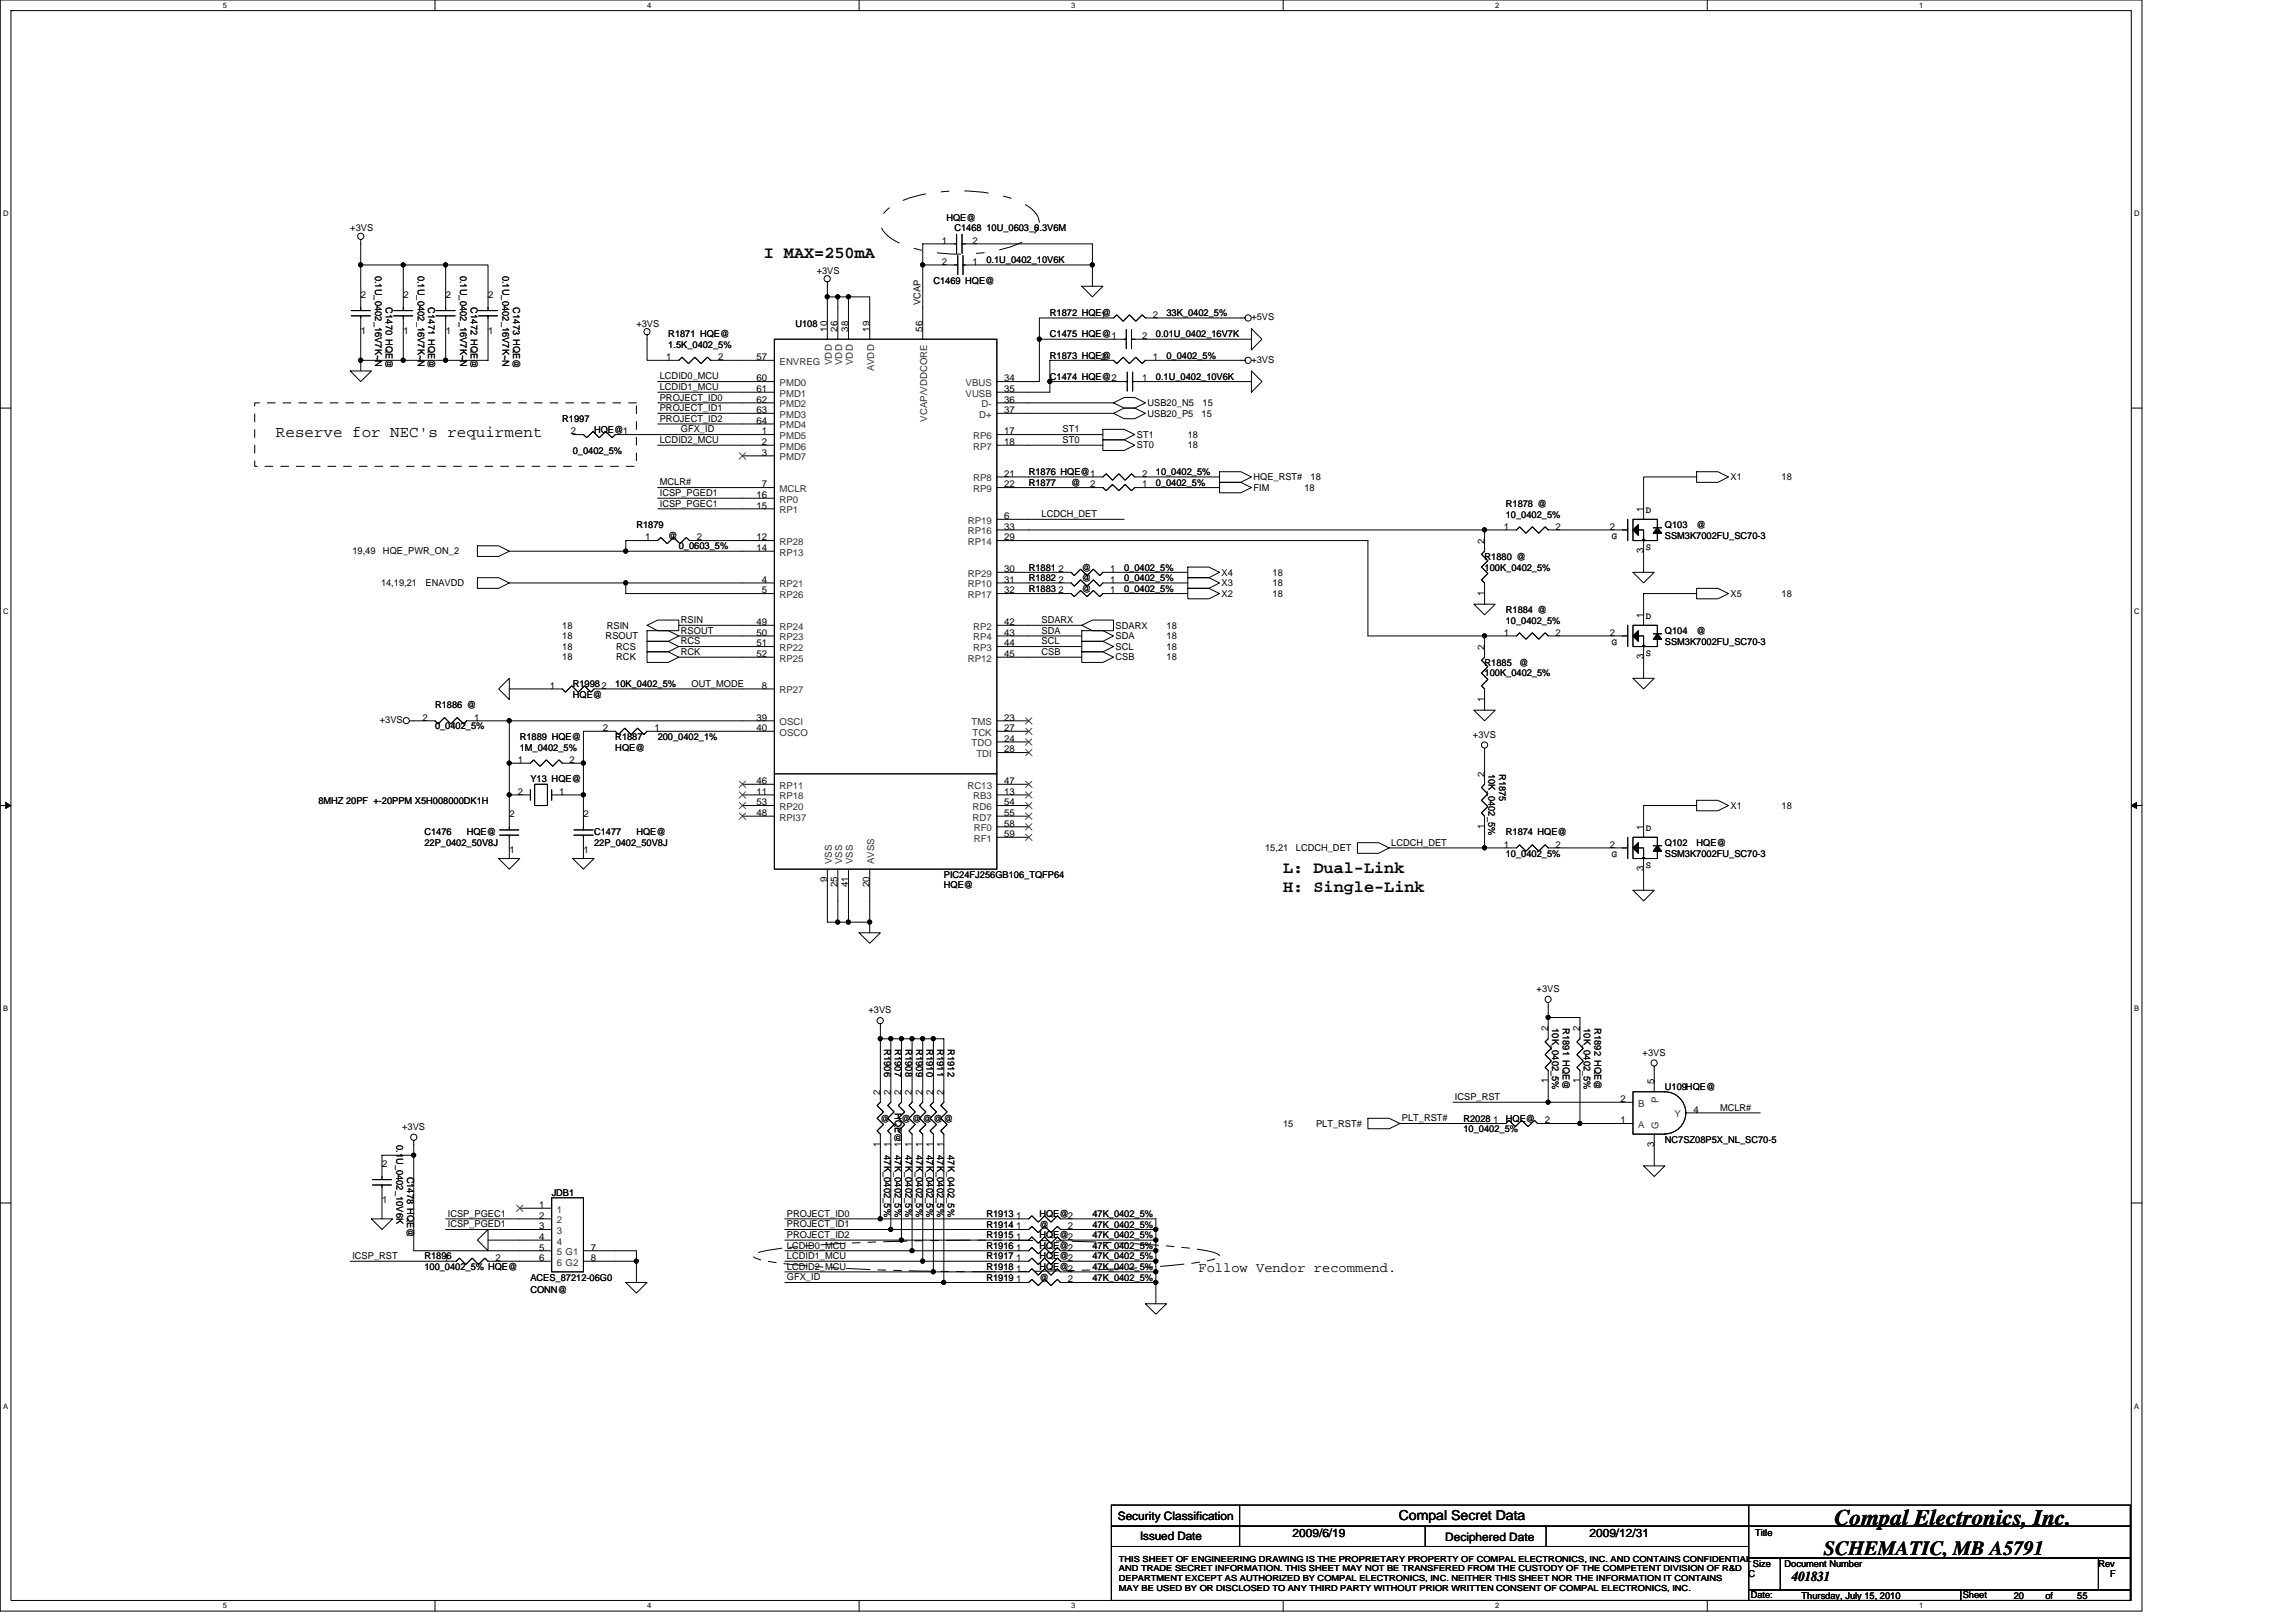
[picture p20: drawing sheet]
<svg xmlns="http://www.w3.org/2000/svg" width="297mm" height="210mm" viewBox="0 0 297 210" stroke-linecap="round" stroke-linejoin="round" font-family="sans-serif">
<defs><g id="words">
<text font-size="2.9" x="237.3" y="197.4">Compal Electronics, Inc.</text>
<text font-size="2.6" x="236" y="201.2">SCHEMATIC, MB A5791</text>
<g font-size="2.2">
<text x="98.8" y="33.4">I MAX=250mA</text>
<text x="166" y="112.9">L: Dual-Link</text>
<text x="166" y="115.4">H: Single-Link</text>
</g>
<text font-size="2.1" x="35.7" y="56.5">Reserve for NEC's requirment</text>
<g font-size="1.8">
<text x="155" y="164.6">Follow Vendor recommend.</text>
<text x="181" y="196.8">Compal Secret Data</text>
<text x="231.8" y="204.6">401831</text>
</g>
<g font-size="1.5">
<text x="144.6" y="196.7">Security Classification</text>
<text x="147.5" y="199.3">Issued Date</text>
<text x="167.2" y="198.9">2009/6/19</text>
<text x="187" y="199.4">Deciphered Date</text>
<text x="205.6" y="198.9">2009/12/31</text>
</g>
<g font-size="1.2">
<text x="45.3" y="29.9">+3VS</text>
<text x="122.4" y="28.6">HQE@</text>
<text x="123.5" y="29.9">C1468 10U_0603_6.3V6M</text>
<text x="48.6" y="35.7" transform="rotate(90 48.6 35.7)">0.1U_0402_16V7K~N</text>
<text x="54" y="35.7" transform="rotate(90 54 35.7)">0.1U_0402_16V7K~N</text>
<text x="59.5" y="35.7" transform="rotate(90 59.5 35.7)">0.1U_0402_16V7K~N</text>
<text x="65" y="35.7" transform="rotate(90 65 35.7)">0.1U_0402_16V7K~N</text>
<text x="105.7" y="35.4">+3VS</text>
<text x="121.9" y="31.5">1</text>
<text x="121.9" y="34.3">2</text>
<text x="125.8" y="31.5">2</text>
<text x="125.8" y="34.3">1</text>
<text x="127.6" y="34">0.1U_0402_10V6K</text>
<text x="46.7" y="38.5">2</text>
<text x="49.9" y="39.8" transform="rotate(90 49.9 39.8)">C1470 HQE@</text>
<text x="52.2" y="38.5">2</text>
<text x="55.4" y="39.8" transform="rotate(90 55.4 39.8)">C1471 HQE@</text>
<text x="57.7" y="38.5">2</text>
<text x="60.9" y="39.8" transform="rotate(90 60.9 39.8)">C1472 HQE@</text>
<text x="63.2" y="38.5">2</text>
<text x="66.4" y="39.8" transform="rotate(90 66.4 39.8)">C1473 HQE@</text>
<text x="119.1" y="39.5" transform="rotate(-90 119.1 39.5)">VCAP</text>
<text x="120.8" y="36.8">C1469 HQE@</text>
<text x="135.8" y="40.9">R1872 HQE@</text>
<text x="142.4" y="41.1">1</text>
<text x="149.1" y="41.1">2</text>
<text x="150.9" y="40.9">33K_0402_5%</text>
<text x="161.9" y="41.4">+5VS</text>
<text x="46.7" y="43.2">1</text>
<text x="52.2" y="43.2">1</text>
<text x="57.7" y="43.2">1</text>
<text x="63.2" y="43.2">1</text>
<text x="82.3" y="42.3">+3VS</text>
<text x="86.2" y="46.6">1</text>
<text x="86.5" y="43.6">R1871 HQE@</text>
<text x="86.5" y="45">1.5K_0402_5%</text>
<text x="92.9" y="46.6">2</text>
<text x="97.9" y="46.6">57</text>
<text x="102.9" y="42.3">U108</text>
<text x="107" y="42.9" transform="rotate(-90 107 42.9)">10</text>
<text x="108.4" y="42.9" transform="rotate(-90 108.4 42.9)">26</text>
<text x="109.7" y="42.9" transform="rotate(-90 109.7 42.9)">38</text>
<text x="112.5" y="42.9" transform="rotate(-90 112.5 42.9)">19</text>
<text x="119.4" y="42.9" transform="rotate(-90 119.4 42.9)">56</text>
<text x="135.8" y="43.6">C1475 HQE@1</text>
<text x="135.8" y="46.4">R1873 HQE@</text>
<text x="142.4" y="46.6">2</text>
<text x="147.8" y="43.9">2</text>
<text x="149.1" y="46.6">1</text>
<text x="149.5" y="43.6">0.01U_0402_16V7K</text>
<text x="150.9" y="46.4">0_0402_5%</text>
<text x="161.9" y="46.9">+3VS</text>
<text x="85.4" y="49.1">LCDID0_MCU</text>
<text x="85.4" y="50.5">LCDID1_MCU</text>
<text x="85.4" y="51.9">PROJECT_ID0</text>
<text x="85.4" y="53.2">PROJECT_ID1</text>
<text x="97.9" y="49.4">60</text>
<text x="97.9" y="50.7">61</text>
<text x="97.9" y="52.1">62</text>
<text x="97.9" y="53.5">63</text>
<text x="129.9" y="52.1">36</text>
<text x="129.9" y="49.4">34</text>
<text x="129.9" y="50.7">35</text>
<text x="129.9" y="53.5">37</text>
<text x="135.8" y="49.1">C1474 HQE@2</text>
<text x="147.8" y="49.4">1</text>
<text x="148.5" y="52.6">USB20_N5</text>
<text x="148.5" y="53.9">USB20_P5</text>
<text x="149.5" y="49.1">0.1U_0402_10V6K</text>
<text x="155.4" y="53.9">15</text>
<text x="155.6" y="52.6">15</text>
<text x="72.7" y="54.6">R1997</text>
<text x="73.8" y="56.2">2</text>
<text x="74.1" y="58.7">0_0402_5%</text>
<text x="76.9" y="56">HQE@1</text>
<text x="85.4" y="54.6">PROJECT_ID2</text>
<text x="85.4" y="57.3">LCDID2_MCU</text>
<text x="88.1" y="56">GFX_ID</text>
<text x="97.9" y="54.8">64</text>
<text x="98.5" y="56.2">1</text>
<text x="98.5" y="59">3</text>
<text x="98.5" y="57.6">2</text>
<text x="129.9" y="56.2">17</text>
<text x="129.9" y="57.6">18</text>
<text x="137.5" y="56">ST1</text>
<text x="137.5" y="57.3">ST0</text>
<text x="147.1" y="56.7">ST1</text>
<text x="147.1" y="58">ST0</text>
<text x="153.7" y="56.7">18</text>
<text x="153.7" y="58">18</text>
<text x="85.4" y="64.2">ICSP_PGED1</text>
<text x="85.4" y="65.6">ICSP_PGEC1</text>
<text x="85.4" y="62.8">MCLR#</text>
<text x="97.9" y="65.8">15</text>
<text x="97.9" y="64.5">16</text>
<text x="98.5" y="63.1">7</text>
<text x="129.9" y="61.7">21</text>
<text x="129.9" y="63.1">22</text>
<text x="133.1" y="61.5">R1876 HQE@1</text>
<text x="133.1" y="62.8">R1877</text>
<text x="138.6" y="62.8">@</text>
<text x="141.1" y="63.1">2</text>
<text x="147.8" y="61.7">2</text>
<text x="147.8" y="63.1">1</text>
<text x="149.5" y="61.5">10_0402_5%</text>
<text x="149.5" y="62.8">0_0402_5%</text>
<text x="162.2" y="62.2">HQE_RST#</text>
<text x="162.2" y="63.5">FIM</text>
<text x="168.8" y="63.5">18</text>
<text x="169.6" y="62.2">18</text>
<text x="194.8" y="65.6">R1878 @</text>
<text x="223.9" y="62.2">X1</text>
<text x="230.5" y="62.2">18</text>
<text x="45.6" y="71.8">19,49</text>
<text x="49.5" y="71.8">HQE_PWR_ON_2</text>
<text x="82.3" y="68.3">R1879</text>
<text x="83.5" y="69.9">1</text>
<text x="86.5" y="69.7">@</text>
<text x="87.8" y="71.1">0_0603_5%</text>
<text x="90.1" y="69.9">2</text>
<text x="97.9" y="69.9">12</text>
<text x="97.9" y="71.3">14</text>
<text x="129.9" y="69.9">29</text>
<text x="129.9" y="68.6">33</text>
<text x="129.9" y="67.2">6</text>
<text x="134.7" y="66.9">LCDCH_DET</text>
<text x="192" y="70.4" transform="rotate(-90 192 70.4)">2</text>
<text x="194.6" y="68.6">1</text>
<text x="194.8" y="67">10_0402_5%</text>
<text x="201.2" y="68.6">2</text>
<text x="208.3" y="68.6">2</text>
<text x="208.5" y="69.7">G</text>
<text x="212.6" y="71.6" transform="rotate(-90 212.6 71.6)">3</text>
<text x="212.6" y="66.3" transform="rotate(-90 212.6 66.3)">1</text>
<text x="212.9" y="66.4">D</text>
<text x="212.9" y="71.2">S</text>
<text x="215.4" y="68.3">Q103</text>
<text x="215.4" y="69.7">SSM3K7002FU_SC70-3</text>
<text x="219.5" y="68.3">@</text>
<text x="49.3" y="75.9">14,19,21</text>
<text x="55.1" y="75.9">ENAVDD</text>
<text x="98.5" y="75.4">4</text>
<text x="98.5" y="76.8">5</text>
<text x="129.9" y="74">30</text>
<text x="129.9" y="75.4">31</text>
<text x="129.9" y="76.8">32</text>
<text x="133.1" y="73.8">R1881</text>
<text x="133.1" y="75.2">R1882</text>
<text x="133.1" y="76.6">R1883</text>
<text x="136.9" y="74">2</text>
<text x="136.9" y="75.4">2</text>
<text x="136.9" y="76.8">2</text>
<text x="140" y="73.8">@</text>
<text x="140" y="75.2">@</text>
<text x="140" y="76.6">@</text>
<text x="143.6" y="74">1</text>
<text x="143.6" y="75.4">1</text>
<text x="143.6" y="76.8">1</text>
<text x="145.4" y="73.8">0_0402_5%</text>
<text x="145.4" y="75.2">0_0402_5%</text>
<text x="145.4" y="76.6">0_0402_5%</text>
<text x="158" y="74.5">X4</text>
<text x="158" y="75.9">X3</text>
<text x="158" y="77.3">X2</text>
<text x="164.6" y="74.5">18</text>
<text x="164.6" y="75.9">18</text>
<text x="164.6" y="77.3">18</text>
<text x="192" y="77.1" transform="rotate(-90 192 77.1)">1</text>
<text x="192.1" y="72.5">R1880 @</text>
<text x="192.1" y="73.8">100K_0402_5%</text>
<text x="223.9" y="77.3">X5</text>
<text x="230.5" y="77.3">18</text>
<text x="72.7" y="81.4">18</text>
<text x="72.7" y="82.7">18</text>
<text x="78.4" y="82.7">RSOUT</text>
<text x="78.5" y="81.4">RSIN</text>
<text x="88.1" y="80.6">RSIN</text>
<text x="88.1" y="82">RSOUT</text>
<text x="88.1" y="83.4">RCS</text>
<text x="97.9" y="80.9">49</text>
<text x="97.9" y="82.3">50</text>
<text x="97.9" y="83.7">51</text>
<text x="129.9" y="82.3">43</text>
<text x="129.9" y="83.7">44</text>
<text x="129.9" y="80.9">42</text>
<text x="134.7" y="80.6">SDARX</text>
<text x="134.7" y="82">SDA</text>
<text x="134.7" y="83.4">SCL</text>
<text x="144.3" y="82.7">SDA</text>
<text x="144.3" y="81.4">SDARX</text>
<text x="150.9" y="82.7">18</text>
<text x="150.9" y="81.4">18</text>
<text x="194.6" y="82.3">1</text>
<text x="194.8" y="79.3">R1884 @</text>
<text x="194.8" y="80.7">10_0402_5%</text>
<text x="201.2" y="82.3">2</text>
<text x="208.3" y="82.3">2</text>
<text x="208.5" y="83.4">G</text>
<text x="212.6" y="80" transform="rotate(-90 212.6 80)">1</text>
<text x="212.9" y="80.1">D</text>
<text x="215.4" y="82">Q104</text>
<text x="215.4" y="83.4">SSM3K7002FU_SC70-3</text>
<text x="219.5" y="82">@</text>
<text x="71.1" y="89.1">1</text>
<text x="72.7" y="84.1">18</text>
<text x="72.7" y="85.5">18</text>
<text x="74.1" y="88.9">R19982</text>
<text x="79.6" y="88.9">10K_0402_5%</text>
<text x="79.7" y="84.1">RCS</text>
<text x="79.7" y="85.5">RCK</text>
<text x="88.1" y="84.8">RCK</text>
<text x="89.5" y="88.9">OUT_MODE</text>
<text x="97.9" y="85">52</text>
<text x="98.5" y="89.1">8</text>
<text x="129.9" y="85">45</text>
<text x="134.7" y="84.8">CSB</text>
<text x="144.3" y="84.1">SCL</text>
<text x="144.3" y="85.5">CSB</text>
<text x="150.9" y="84.1">18</text>
<text x="150.9" y="85.5">18</text>
<text x="192" y="84.1" transform="rotate(-90 192 84.1)">2</text>
<text x="192.1" y="86.2">R1885</text>
<text x="192.1" y="87.5">100K_0402_5%</text>
<text x="196.5" y="86.2">@</text>
<text x="212.6" y="85.3" transform="rotate(-90 212.6 85.3)">3</text>
<text x="212.9" y="84.9">S</text>
<text x="49.1" y="93.6">+3VS</text>
<text x="54.6" y="93.3">2</text>
<text x="56.3" y="91.7">R1886 @</text>
<text x="56.3" y="94.4">0_0402_5%</text>
<text x="61.3" y="93.3">1</text>
<text x="67.2" y="95.8">R1889 HQE@</text>
<text x="74.1" y="90.3">HQE@</text>
<text x="78" y="94.6">2</text>
<text x="79.6" y="95.8">R1887</text>
<text x="84.7" y="94.6">1</text>
<text x="85.1" y="95.8">200_0402_1%</text>
<text x="97.9" y="93.3">39</text>
<text x="97.9" y="94.6">40</text>
<text x="129.9" y="93.3">23</text>
<text x="129.9" y="96">24</text>
<text x="129.9" y="94.6">27</text>
<text x="190.6" y="95.5">+3VS</text>
<text x="192" y="90.8" transform="rotate(-90 192 90.8)">1</text>
<text x="67" y="98.7">1</text>
<text x="67.2" y="97.1">1M_0402_5%</text>
<text x="68.6" y="101.3">Y13 HQE@</text>
<text x="73.7" y="98.7">2</text>
<text x="79.6" y="97.1">HQE@</text>
<text x="97.9" y="101.5">46</text>
<text x="129.9" y="97.4">28</text>
<text x="129.9" y="101.5">47</text>
<text x="192" y="100.5" transform="rotate(-90 192 100.5)">2</text>
<text x="192.6" y="100.1" transform="rotate(90 192.6 100.1)">10K_0402_5%</text>
<text x="193.9" y="100.1" transform="rotate(90 193.9 100.1)">R1875</text>
<text x="41.2" y="104">8MHZ 20PF +-20PPM X5H008000DK1H</text>
<text x="65.9" y="105.8">2</text>
<text x="67" y="102.8">2</text>
<text x="72.3" y="102.8">1</text>
<text x="75.5" y="105.8">2</text>
<text x="97.9" y="105.6">48</text>
<text x="97.9" y="104.2">53</text>
<text x="97.9" y="102.8">11</text>
<text x="129.9" y="107">58</text>
<text x="129.9" y="102.8">13</text>
<text x="129.9" y="104.2">54</text>
<text x="129.9" y="105.6">55</text>
<text x="192" y="107.3" transform="rotate(-90 192 107.3)">1</text>
<text x="212.6" y="107.4" transform="rotate(-90 212.6 107.4)">1</text>
<text x="212.9" y="107.5">D</text>
<text x="223.9" y="104.7">X1</text>
<text x="230.5" y="104.7">18</text>
<text x="54.9" y="108.1">C1476</text>
<text x="54.9" y="109.5">22P_0402_50V8J</text>
<text x="60.4" y="108.1">HQE@</text>
<text x="65.9" y="110.4">1</text>
<text x="75.5" y="110.4">1</text>
<text x="76.9" y="108.1">C1477</text>
<text x="76.9" y="109.5">22P_0402_50V8J</text>
<text x="82.3" y="108.1">HQE@</text>
<text x="122.1" y="113.6">PIC24FJ256GB106_TQFP64</text>
<text x="129.9" y="108.3">59</text>
<text x="163.7" y="110.2">15,21</text>
<text x="167.7" y="110.2">LCDCH_DET</text>
<text x="180" y="109.5">LCDCH_DET</text>
<text x="194.6" y="109.7">1</text>
<text x="194.8" y="108.1">R1874 HQE@</text>
<text x="194.8" y="110.8">10_0402_5%</text>
<text x="201.2" y="109.7">2</text>
<text x="208.3" y="109.7">2</text>
<text x="208.5" y="110.8">G</text>
<text x="212.6" y="112.8" transform="rotate(-90 212.6 112.8)">3</text>
<text x="212.9" y="112.4">S</text>
<text x="215.4" y="109.5">Q102</text>
<text x="215.4" y="110.9">SSM3K7002FU_SC70-3</text>
<text x="219.5" y="109.5">HQE@</text>
<text x="107" y="114.1" transform="rotate(-90 107 114.1)">9</text>
<text x="108.4" y="114.8" transform="rotate(-90 108.4 114.8)">25</text>
<text x="109.7" y="114.8" transform="rotate(-90 109.7 114.8)">41</text>
<text x="112.5" y="114.8" transform="rotate(-90 112.5 114.8)">20</text>
<text x="122.1" y="115">HQE@</text>
<text x="112.4" y="131.1">+3VS</text>
<text x="198.8" y="128.4">+3VS</text>
<text x="114.4" y="135.8" transform="rotate(90 114.4 135.8)">R1906</text>
<text x="115.8" y="135.8" transform="rotate(90 115.8 135.8)">R1907</text>
<text x="117.1" y="135.8" transform="rotate(90 117.1 135.8)">R1908</text>
<text x="118.5" y="135.8" transform="rotate(90 118.5 135.8)">R1909</text>
<text x="119.9" y="135.8" transform="rotate(90 119.9 135.8)">R1910</text>
<text x="121.2" y="135.8" transform="rotate(90 121.2 135.8)">R1911</text>
<text x="122.6" y="135.8" transform="rotate(90 122.6 135.8)">R1912</text>
<text x="200.3" y="133.5" transform="rotate(-90 200.3 133.5)">2</text>
<text x="200.8" y="133.1" transform="rotate(90 200.8 133.1)">10K_0402_5%</text>
<text x="202.2" y="133.1" transform="rotate(90 202.2 133.1)">R1891 HQE@</text>
<text x="204.4" y="133.5" transform="rotate(-90 204.4 133.5)">2</text>
<text x="204.9" y="133.1" transform="rotate(90 204.9 133.1)">10K_0402_5%</text>
<text x="206.3" y="133.1" transform="rotate(90 206.3 133.1)">R1892 HQE@</text>
<text x="212.5" y="136.6">+3VS</text>
<text x="113.9" y="141.7" transform="rotate(-90 113.9 141.7)">2</text>
<text x="115.2" y="141.7" transform="rotate(-90 115.2 141.7)">2</text>
<text x="116.6" y="141.7" transform="rotate(-90 116.6 141.7)">2</text>
<text x="118" y="141.7" transform="rotate(-90 118 141.7)">2</text>
<text x="119.4" y="141.7" transform="rotate(-90 119.4 141.7)">2</text>
<text x="120.7" y="141.7" transform="rotate(-90 120.7 141.7)">2</text>
<text x="122.1" y="141.7" transform="rotate(-90 122.1 141.7)">2</text>
<text x="188.2" y="142.4">ICSP_RST</text>
<text x="200.3" y="140.2" transform="rotate(-90 200.3 140.2)">1</text>
<text x="204.4" y="140.2" transform="rotate(-90 204.4 140.2)">1</text>
<text x="209.6" y="142.6">2</text>
<text x="214" y="140.3" transform="rotate(-90 214 140.3)">5</text>
<text x="215.4" y="141">U109HQE@</text>
<text x="219.1" y="144">4</text>
<text x="222.5" y="143.7">MCLR#</text>
<text x="51.3" y="148.1" transform="rotate(90 51.3 148.1)">0.1U_0402_10V6K</text>
<text x="52" y="146.2">+3VS</text>
<text x="113.9" y="148.4" transform="rotate(-90 113.9 148.4)">1</text>
<text x="113.9" y="145.1">@</text>
<text x="114.4" y="149.5" transform="rotate(90 114.4 149.5)">47K_0402_5%</text>
<text x="115.2" y="148.4" transform="rotate(-90 115.2 148.4)">1</text>
<text x="115.8" y="144" transform="rotate(90 115.8 144)">HQE@</text>
<text x="115.8" y="149.5" transform="rotate(90 115.8 149.5)">47K_0402_5%</text>
<text x="116.6" y="148.4" transform="rotate(-90 116.6 148.4)">1</text>
<text x="116.6" y="145.1">@@@@@</text>
<text x="117.1" y="149.5" transform="rotate(90 117.1 149.5)">47K_0402_5%</text>
<text x="118" y="148.4" transform="rotate(-90 118 148.4)">1</text>
<text x="118.5" y="149.5" transform="rotate(90 118.5 149.5)">47K_0402_5%</text>
<text x="119.4" y="148.4" transform="rotate(-90 119.4 148.4)">1</text>
<text x="119.9" y="149.5" transform="rotate(90 119.9 149.5)">47K_0402_5%</text>
<text x="120.7" y="148.4" transform="rotate(-90 120.7 148.4)">1</text>
<text x="121.2" y="149.5" transform="rotate(90 121.2 149.5)">47K_0402_5%</text>
<text x="122.1" y="148.4" transform="rotate(-90 122.1 148.4)">1</text>
<text x="122.6" y="149.5" transform="rotate(90 122.6 149.5)">47K_0402_5%</text>
<text x="166" y="145.8">15</text>
<text x="170.3" y="145.8">PLT_RST#</text>
<text x="181.4" y="145.1">PLT_RST#</text>
<text x="189.3" y="145.1">R2028</text>
<text x="189.3" y="146.5">10_0402_5%</text>
<text x="193.2" y="145.4">1</text>
<text x="194.8" y="145.1">HQE@</text>
<text x="199.9" y="145.4">2</text>
<text x="209.6" y="145.4">1</text>
<text x="214" y="148.4" transform="rotate(-90 214 148.4)">3</text>
<text x="215.4" y="147.9">NC7SZ08P5X_NL_SC70-5</text>
<text x="49.4" y="155.7">1</text>
<text x="49.4" y="151">2</text>
<text x="52.7" y="152.3" transform="rotate(90 52.7 152.3)">C1478 HQE@</text>
<text x="71.4" y="154.7">JDB1</text>
<text x="57.9" y="157.5">ICSP_PGEC1</text>
<text x="57.9" y="158.8">ICSP_PGED1</text>
<text x="69.7" y="156.3">1</text>
<text x="69.7" y="157.7">2</text>
<text x="69.7" y="159.1">3</text>
<text x="69.7" y="160.5">4</text>
<text x="69.7" y="161.8">5</text>
<text x="76.4" y="161.8">7</text>
<text x="101.8" y="160.2">PROJECT_ID2</text>
<text x="101.8" y="158.8">PROJECT_ID1</text>
<text x="101.8" y="157.5">PROJECT_ID0</text>
<text x="101.8" y="161.6">LCDID0_MCU</text>
<text x="127.6" y="158.9">R1914</text>
<text x="127.6" y="160.2">R1915</text>
<text x="127.6" y="157.5">R1913</text>
<text x="127.6" y="161.6">R1916</text>
<text x="131.5" y="159.1">1</text>
<text x="131.5" y="160.5">1</text>
<text x="131.5" y="157.7">1</text>
<text x="131.5" y="161.8">1</text>
<text x="134.5" y="158.9">@</text>
<text x="134.5" y="160.2">HQE@2</text>
<text x="134.5" y="157.5">HQE@2</text>
<text x="134.5" y="161.6">HQE@2</text>
<text x="138.2" y="159.1">2</text>
<text x="141.3" y="158.9">47K_0402_5%</text>
<text x="141.3" y="160.2">47K_0402_5%</text>
<text x="141.3" y="157.5">47K_0402_5%</text>
<text x="141.3" y="161.6">47K_0402_5%</text>
<text x="45.6" y="162.9">ICSP_RST</text>
<text x="54.9" y="163">R1896</text>
<text x="54.9" y="164.3">100_0402_5% HQE@</text>
<text x="57.4" y="163.2">1</text>
<text x="64.1" y="163.2">2</text>
<text x="68.6" y="165.7">ACES_87212-06G0</text>
<text x="68.6" y="167.4">CONN@</text>
<text x="69.7" y="163.2">6</text>
<text x="76.4" y="163.2">8</text>
<text x="101.8" y="162.9">LCDID1_MCU</text>
<text x="101.8" y="164.3">LCDID2_MCU</text>
<text x="101.8" y="165.7">GFX_ID</text>
<text x="127.6" y="165.7">R1919</text>
<text x="127.6" y="163">R1917</text>
<text x="127.6" y="164.3">R1918</text>
<text x="131.5" y="165.9">1</text>
<text x="131.5" y="163.2">1</text>
<text x="131.5" y="164.6">1</text>
<text x="134.5" y="165.7">@</text>
<text x="134.5" y="163">HQE@2</text>
<text x="134.5" y="164.3">HQE@2</text>
<text x="138.2" y="165.9">2</text>
<text x="141.3" y="165.7">47K_0402_5%</text>
<text x="141.3" y="163">47K_0402_5%</text>
<text x="141.3" y="164.3">47K_0402_5%</text>
<text x="226.8" y="202.8">Size</text>
<text x="227.1" y="198.8">Title</text>
<text x="230.9" y="202.8">Document Number</text>
<text x="271.5" y="202.8">Rev</text>
<text x="226.2" y="204.1">C</text>
<text x="226.5" y="206.9">Date:</text>
<text x="233.1" y="206.9">Thursday, July 15, 2010</text>
<text x="253.9" y="206.9">Sheet</text>
<text x="260.5" y="206.9">20</text>
<text x="264.6" y="206.9">of</text>
<text x="268.7" y="206.9">55</text>
<text x="273" y="204.1">F</text>
</g>
<g font-size="1.2" fill="#333">
<text x="100.9" y="47.2">ENVREG</text>
<text x="107.6" y="47.2" transform="rotate(-90 107.6 47.2)">VDD</text>
<text x="109" y="47.2" transform="rotate(-90 109 47.2)">VDD</text>
<text x="110.3" y="47.2" transform="rotate(-90 110.3 47.2)">VDD</text>
<text x="100.9" y="50">PMD0</text>
<text x="100.9" y="51.3">PMD1</text>
<text x="100.9" y="52.7">PMD2</text>
<text x="113.1" y="48" transform="rotate(-90 113.1 48)">AVDD</text>
<text x="124.9" y="50">VBUS</text>
<text x="124.9" y="51.3">VUSB</text>
<text x="127" y="52.7">D-</text>
<text x="100.9" y="56.8">PMD5</text>
<text x="100.9" y="59.6">PMD7</text>
<text x="100.9" y="54.1">PMD3</text>
<text x="100.9" y="55.4">PMD4</text>
<text x="100.9" y="58.2">PMD6</text>
<text x="119.9" y="54.6" transform="rotate(-90 119.9 54.6)">VCAP/VDDCORE</text>
<text x="125.9" y="56.8">RP6</text>
<text x="125.9" y="58.2">RP7</text>
<text x="126.7" y="54.1">D+</text>
<text x="100.9" y="63.7">MCLR</text>
<text x="100.9" y="65">RP0</text>
<text x="125.9" y="62.3">RP8</text>
<text x="125.9" y="63.7">RP9</text>
<text x="100.9" y="70.5">RP28</text>
<text x="100.9" y="71.9">RP13</text>
<text x="100.9" y="66.4">RP1</text>
<text x="125.2" y="70.5">RP14</text>
<text x="125.2" y="69.2">RP16</text>
<text x="125.2" y="67.8">RP19</text>
<text x="100.9" y="76">RP21</text>
<text x="100.9" y="77.4">RP26</text>
<text x="125.2" y="74.6">RP29</text>
<text x="125.2" y="76">RP10</text>
<text x="125.2" y="77.4">RP17</text>
<text x="100.9" y="81.5">RP24</text>
<text x="100.9" y="82.9">RP23</text>
<text x="125.9" y="82.9">RP4</text>
<text x="125.9" y="81.5">RP2</text>
<text x="100.9" y="84.2">RP22</text>
<text x="100.9" y="85.6">RP25</text>
<text x="100.9" y="89.7">RP27</text>
<text x="125.2" y="85.6">RP12</text>
<text x="125.9" y="84.2">RP3</text>
<text x="100.9" y="93.9">OSCI</text>
<text x="100.9" y="95.2">OSCO</text>
<text x="125.7" y="93.9">TMS</text>
<text x="125.8" y="95.2">TCK</text>
<text x="125.7" y="96.6">TDO</text>
<text x="126.3" y="98">TDI</text>
<text x="100.9" y="102.1">RP11</text>
<text x="100.9" y="106.2">RPI37</text>
<text x="100.9" y="104.8">RP20</text>
<text x="100.9" y="103.4">RP18</text>
<text x="125.2" y="102.1">RC13</text>
<text x="125.8" y="104.8">RD6</text>
<text x="125.8" y="106.2">RD7</text>
<text x="125.9" y="103.4">RB3</text>
<text x="126" y="107.6">RF0</text>
<text x="107.6" y="111.8" transform="rotate(-90 107.6 111.8)">VSS</text>
<text x="109" y="111.8" transform="rotate(-90 109 111.8)">VSS</text>
<text x="110.3" y="111.8" transform="rotate(-90 110.3 111.8)">VSS</text>
<text x="113.1" y="111.8" transform="rotate(-90 113.1 111.8)">AVSS</text>
<text x="126" y="108.9">RF1</text>
<text x="211.9" y="143.2">B</text>
<text x="214.6" y="142.8" transform="rotate(-90 214.6 142.8)">P</text>
<text x="211.9" y="146">A</text>
<text x="214.6" y="146.1" transform="rotate(-90 214.6 146.1)">G</text>
<text x="216.6" y="144.6">Y</text>
<text x="72" y="156.9">1</text>
<text x="72" y="158.3">2</text>
<text x="72" y="159.7">3</text>
<text x="72" y="161.1">4</text>
<text x="72" y="162.4">5 G1</text>
<text x="72" y="163.8">6 G2</text>
</g>
<g font-size="1.1">
<text x="144.8" y="202.1">THIS SHEET OF ENGINEERING DRAWING IS THE PROPRIETARY PROPERTY OF COMPAL ELECTRONICS, INC. AND CONTAINS CONFIDENTIAL</text>
<text x="144.8" y="203.3">AND TRADE SECRET INFORMATION. THIS SHEET MAY NOT BE TRANSFERED FROM THE CUSTODY OF THE COMPETENT DIVISION OF R&amp;D</text>
<text x="144.8" y="204.6">DEPARTMENT EXCEPT AS AUTHORIZED BY COMPAL ELECTRONICS, INC. NEITHER THIS SHEET NOR THE INFORMATION IT CONTAINS</text>
<text x="144.8" y="205.9">MAY BE USED BY OR DISCLOSED TO ANY THIRD PARTY WITHOUT PRIOR WRITTEN CONSENT OF COMPAL ELECTRONICS, INC.</text>
</g>
<g font-size="1">
<text x="28.8" y="1">5</text>
<text x="83.7" y="1">4</text>
<text x="138.6" y="1">3</text>
<text x="193.4" y="1">2</text>
<text x="248.3" y="1">1</text>
<text x=".4" y="28">D</text>
<text x="276.1" y="28">D</text>
<text x=".4" y="79.4">C</text>
<text x="276.1" y="79.4">C</text>
<text x=".4" y="130.9">B</text>
<text x="276.1" y="130.9">B</text>
<text x=".4" y="182.3">A</text>
<text x="276.1" y="182.3">A</text>
<text x="28.8" y="208.2">5</text>
<text x="83.7" y="208.2">4</text>
<text x="138.6" y="208.2">3</text>
<text x="193.4" y="208.2">2</text>
<text x="248.3" y="208.2">1</text>
</g>
</g></defs>
<path d="M0 0h277.1v208.5h-277.1zM1.4 1.4h274.3v205.7h-274.3z" fill="none" stroke="#000" stroke-width=".13"/>
<g fill="#fff">
<path d="M28.8 .1h.6v1.1h-.6z"/>
<path d="M28.8 207.3h.6v1.1h-.6z"/>
</g>
<path d="M56.3 0v1.4M56.3 207.1v1.4" fill="none" stroke="#000" stroke-width=".13"/>
<g fill="#fff">
<path d="M83.7 .1h.6v1.1h-.6z"/>
<path d="M83.7 207.3h.6v1.1h-.6z"/>
</g>
<path d="M111.1 0v1.4M111.1 207.1v1.4" fill="none" stroke="#000" stroke-width=".13"/>
<g fill="#fff">
<path d="M138.6 .1h.5v1.1h-.5z"/>
<path d="M138.6 207.3h.5v1.1h-.5z"/>
</g>
<path d="M166 0v1.4M166 207.1v1.4" fill="none" stroke="#000" stroke-width=".13"/>
<g fill="#fff">
<path d="M193.4 .1h.6v1.1h-.6z"/>
<path d="M193.4 207.3h.6v1.1h-.6z"/>
</g>
<path d="M220.9 0v1.4M220.9 207.1v1.4" fill="none" stroke="#000" stroke-width=".13"/>
<g fill="#fff">
<path d="M248.3 .1h.6v1.1h-.6z"/>
<path d="M248.3 207.3h.6v1.1h-.6z"/>
<path d="M.4 27.1h.7v1.1h-.7z"/>
<path d="M276.1 27.1h.7v1.1h-.7z"/>
<path d="M.4 78.5h.7v1.1h-.7z"/>
<path d="M276.1 78.5h.7v1.1h-.7z"/>
</g>
<path d="M0 52.8h1.4M275.7 52.8h1.4" fill="none" stroke="#000" stroke-width=".13"/>
<g fill="#fff">
<path d="M.4 130h.7v1.1h-.7z"/>
<path d="M276.1 130h.7v1.1h-.7z"/>
</g>
<path d="M0 104.2h1.4M275.7 104.2h1.4" fill="none" stroke="#000" stroke-width=".13"/>
<path d="M.7 103.8l.7 .4-.7 .4zM275.7 104.2l.7-.4v.8z" fill="#000" stroke="#000" stroke-width=".13"/>
<g fill="#fff">
<path d="M.4 181.4h.7v1.1h-.7z"/>
<path d="M276.1 181.4h.7v1.1h-.7z"/>
</g>
<g fill="none" stroke="#000" stroke-width=".13">
<path d="M46.7 34.3h5.5v5.9M46.7 31v9.2M52.2 34.3h5.5v5.9M57.7 34.3h5.4v5.9M107 36.5v7.4M107 38.4h5.5v5.5M108.4 38.4v5.5M109.8 38.4v5.5M123.8 31.6h-4.4v12.3M123.8 30.3v2.5M123.9 34.3h-4.5M123.9 33.1v2.4"/>
<path d="M124.5 31.6h16.8v5.4M124.5 30.3v2.5M124.6 34.3h16.7M124.6 33.1v2.4M140 37h2.7l-1.4 1.4zM45.3 48h2.7l-1.3 1.4zM45.4 40.2h2.5M45.4 40.9h2.5M46.7 40.9v7.1M46.7 46.6h11M50.9 40.2h2.5M50.9 40.9h2.5"/>
<path d="M52.2 40.9v5.7M56.4 40.2h2.5M56.4 40.9h2.5M57.7 40.9v5.7h5.4v-5.7M61.9 40.2h2.5M61.9 40.9h2.5M74.1 56.2h1.4l.4 .4 .8-.8 .8 .8 .9-.8 .8 .8 .4-.4h20.6M83.7 43.3v3.3h4.1l.4-.4 .9 .9 .8-.9 .8 .9 .8-.9 .4 .4h8.3M85.1 49.4h15.1M85.1 50.8h15.1M85.1 53.5h15.1M85.1 54.9h15.1"/>
<path d="M85.1 57.6h15.1M96.1 59h4.1M100.2 43.9h28.8v68.6h-28.8zM100.2 52.1h-15.1M129 52.1h15.1M129 53.5h15.1M129 57.6h13.7M135.8 49.4h10M142.7 55.6h2.7l1.4 .6-1.4 .7h-2.7zM142.7 56.9h2.7l1.4 .7-1.4 .7h-2.7zM142.7 56.2h-13.7M144.1 52.1l1.3-.7h1.4l1.4 .7-1.4 .7h-1.4z"/>
<path d="M144.1 53.5l1.3-.7h1.4l1.4 .7-1.4 .7h-1.4zM145.7 43.9h-11.2v5.5h-5.5M145.7 42.7v2.4M145.8 48.2v2.4M146.4 43.9h15.5M146.4 42.7v2.4M146.5 48.2v2.4M161.1 46.6h-12.9l-.4 .5-.9-.9-.8 .9-.8-.9-.8 .9-.4-.5h-8.3v4.2h-6.8M161.1 41.1h-12.9l-.4-.4-.9 .9-.8-.9-.8 .9-.8-.9-.4 .4h-9.6v2.8M161.9 49.4h-15.4M161.9 48l1.4 1.4-1.4 1.4zM161.9 42.5l1.4 1.4-1.4 1.4z"/>
<path d="M61.8 70.6h2.7l1.4 .7-1.4 .7h-2.7zM61.8 74.8h2.7l1.4 .6-1.4 .7h-2.7zM65.9 75.4h15.1v1.4h19.2M65.9 71.3h34.3M81 75.4h19.2M85.1 65.8h15.1M100.2 70h-11l-.4-.4-.8 .8-.9-.8-.8 .8-.8-.8-.4 .4h-4.1v1.3M100.2 64.5h-15.1M100.2 63.1h-15.1M129 70h48v12.3h15.1v2.7l-.4 .4 .8 .9-.8 .8 .8 .8-.8 .9 .4 .4v2.7M129 68.6h67.2l.4-.4 .8 .8 .8-.8 .9 .8 .8-.8 .4 .4h10.3M129 63.1h13.7l.4 .4 .8-.8 .9 .8 .8-.8 .8 .8 .4-.4h11"/>
<path d="M145.4 67.2h-16.4M153.7 73.4h2.7l1.4 .7-1.4 .7h-2.7zM153.7 74.8h2.7l1.4 .6-1.4 .7h-2.7zM153.7 76.1h2.7l1.4 .7-1.4 .7h-2.7zM153.7 74.1h-11l-.4 .4-.8-.8-.9 .8-.8-.8-.8 .8-.4-.4h-9.6M153.7 75.4h-11l-.4 .5-.8-.9-.9 .9-.8-.9-.8 .9-.4-.5h-9.6M153.7 76.8h-11l-.4 .4-.8-.8-.9 .8-.8-.8-.8 .8-.4-.4h-9.6M157.8 61h2.7l1.4 .7-1.4 .7h-2.7zM157.8 62.4h2.7l1.4 .7-1.4 .7h-2.7zM157.8 61.7h-11l-.4-.4-.8 .8-.8-.8-.9 .8-.8-.8-.4 .4h-13.7M190.7 78.2h2.7l-1.3 1.4zM192.1 68.6v2.7l-.4 .4 .8 .9-.8 .8 .8 .8-.8 .8 .4 .4v2.8"/>
<path d="M210.6 67.2v2.8M211.3 74.1h2.7l-1.4 1.3zM212.5 70v-.2h.3v.2h-.2M212.6 67.2h-1.3v2.8h1.3v-1.4h-.6M212.6 67.2h1.8v1.1M212.6 70v4.1M213.9 68.3h1.1M214.4 69v1h-1.8M219.5 61.7h-6.9v5.5M219.5 76.8h-6.9v4.1M219.5 61h2.7l1.4 .7-1.4 .7h-2.7zM219.5 76.1h2.7l1.4 .7-1.4 .7h-2.7z"/>
<path d="M53 93.3h3.3l.4 .4 .8-.8 .8 .8 .9-.8 .8 .8 .4-.4h39.8M65.9 89.2h6.8l.4 .4 .9-.8 .8 .8 .8-.8 .9 .8 .4-.4h23.3M65.9 93.3v14.1M65.9 87.8v2.7l-1.4-1.3zM75.5 98.8h-2.8l-.4-.5-.8 .9-.8-.9-.8 .9-.9-.9-.4 .5h-2.7M83.7 81.6h2.8l1.3 .7-1.3 .7h-2.8zM83.7 83h2.8l1.3 .7-1.3 .6h-2.8zM83.7 84.3h2.8l1.3 .7-1.3 .7h-2.8zM83.7 80.9l1.4-.7h2.7v1.4h-2.7zM87.8 82.3h12.4M87.8 83.7h12.4M87.8 85h12.4"/>
<path d="M100.2 94.6h-16.5l-.4 .5-.8-.9-.8 .9-.9-.9-.8 .9-.4-.5h-4.1v12.8M100.2 80.9h-12.4M129 80.9h11M129 82.3h11M129 83.7h11M129 85h11M129 94.6h4.1M129 93.3h4.1M129 96h4.1M129 97.4h4.1M140 81.6h2.7l1.4 .7-1.4 .7h-2.7zM140 83h2.7l1.4 .7-1.4 .6h-2.7z"/>
<path d="M140 84.3h2.7l1.4 .7-1.4 .7h-2.7zM140 80.9l1.3-.7h2.8v1.4h-2.8zM190.7 91.9h2.7l-1.3 1.4zM192.1 82.3h4.1l.4-.4 .8 .8 .8-.8 .9 .8 .8-.8 .4 .4h10.3M192.1 96.8v4.7l-.4 .4 .8 .8-.8 .9 .8 .8-.8 .8 .4 .4v4.1M210.6 80.9v2.8M211.3 87.8h2.7l-1.4 1.4zM212.5 83.7v-.2h.3v.2h-.2M212.6 80.9h-1.3v2.8h1.3v-1.4h-.6M212.6 80.9h1.8v1.1M212.6 83.7v4.1M213.9 82h1.1"/>
<path d="M214.4 82.7v1h-1.8M64.5 111.1h2.7l-1.3 1.4zM64.6 107.4h2.5M64.6 108.1h2.5M65.9 108.1v3M65.9 102.9h2.7M68.6 102.2v1.4M69.2 101.5h1.6v2.7h-1.6zM71.4 102.9h4.1M71.4 102.2v1.4M74.1 111.1h2.8l-1.4 1.4zM74.2 107.4h2.5"/>
<path d="M74.2 108.1h2.5M75.5 108.1v3M96.1 102.9h4.1M96.1 101.5h4.1M96.1 105.6h4.1M96.1 104.2h4.1M100.2 100.1h28.8M107 112.5v6.8h1.4M108.4 112.5v6.8h1.4M109.8 112.5v6.8M109.8 119.3h2.7M112.5 112.5v8.2"/>
<path d="M129 102.9h4.1M129 101.5h4.1M129 105.6h4.1M129 104.2h4.1M129 107h4.1M129 108.4h4.1M175.6 109.1h2.7l1.4 .6-1.4 .7h-2.7zM179.7 109.7h16.5l.4-.4 .8 .9 .8-.9 .9 .9 .8-.9 .4 .4h10.3M210.6 108.4v2.7M211.3 115.2h2.7l-1.4 1.4zM212.5 111.1v-.1h.3v.1h-.2M212.6 108.4h-1.3v2.7h1.3v-1.4h-.6"/>
<path d="M212.6 108.4h1.8v1.1M212.6 111.1v4.1M213.9 109.5h1.1M214.4 110.2v.9h-1.8M219.5 104.2h-6.9v4.2M219.5 103.6h2.7l1.4 .6-1.4 .7h-2.7zM111.1 120.7h2.8l-1.4 1.4zM113.9 134.4h8.2v8.2l-.4 .5 .8 .8-.8 .8 .8 .8-.8 .8 .4 .5v19.2M113.9 132.5v10.1l-.4 .5 .8 .8-.8 .8 .8 .8-.8 .8 .4 .5v10.9M115.2 134.4v8.2l-.4 .5 .9 .8-.9 .8 .9 .8-.9 .8 .4 .5v12.3M116.6 134.4v8.2l-.4 .5 .8 .8-.8 .8 .8 .8-.8 .8 .4 .5v13.7M118 134.4v8.2l-.4 .5 .8 .8-.8 .8 .8 .8-.8 .8 .4 .5v15.1"/>
<path d="M119.4 134.4v8.2l-.4 .5 .8 .8-.8 .8 .8 .8-.8 .8 .4 .5v16.4M120.8 134.4v8.2l-.5 .5 .9 .8-.9 .8 .9 .8-.9 .8 .5 .5v17.8M200.3 129.8v4.6l-.4 .4 .8 .9-.8 .8 .8 .8-.8 .8 .4 .4v4.1h11M200.3 131.7h4.1v2.7l-.4 .4 .8 .9-.8 .8 .8 .8-.8 .8 .4 .4v6.9M214 138v3.3M0 155.7h1.4M48 157.7h2.8l-1.4 1.4zM48.2 152.7h2.4M48.2 153.4h2.4M49.4 153.4v4.3M53.5 149.5h-4.1v3.2M53.5 147.6v14.3h17.9"/>
<path d="M57.7 157.7h13.7M57.7 159.1h13.7M63.1 159.1v2.8l-1.3-1.4zM67.2 156.4h4.2M71.4 155h4.1v9.6h-4.1zM101.5 159.1h31.6l.4-.4 .8 .8 .8-.8 .9 .8 .8-.8 .4 .4h12.3M101.5 157.7h31.6l.4-.4 .8 .9 .8-.9 .9 .9 .8-.9 .4 .4h12.3v11M177 144.7h2.7l1.4 .7-1.4 .7h-2.7zM181.1 145.4h13.7l.4-.4 .8 .8 .9-.8 .8 .8 .8-.8 .4 .4h12.4M188 142.6h12.3M212.6 150.9h2.8l-1.4 1.4zM214 146.8v4.1"/>
<path d="M215.4 141.3a2.73 2.73 0 0 1 2.7 2.7 2.75 2.75 0 0 1-2.7 2.7M215.4 141.3h-4.1v5.5h4.1M218.1 144h9.6M275.7 155.7h1.4M45.3 163.2h13.7l.4-.4 .9 .8 .8-.8 .8 .8 .8-.8 .4 .4h8.3M63.1 160.5h8.3M75.5 163.2h6.8v2.8M75.5 161.9h6.8v1.3M81 166h2.7l-1.4 1.3zM101.5 164.6h31.6l.4-.4 .8 .8 .8-.8 .9 .8 .8-.8 .4 .4h12.3M101.5 163.2h31.6l.4-.4 .8 .8 .8-.8 .9 .8 .8-.8 .4 .4h12.3M101.5 161.9h31.6l.4-.5 .8 .9 .8-.9 .9 .9 .8-.9 .4 .5h12.3"/>
<path d="M101.5 160.5h31.6l.4-.4 .8 .8 .8-.8 .9 .8 .8-.8 .4 .4h12.3M148.2 168.7h2.7l-1.4 1.4zM149.5 166h-12.3l-.4-.4-.8 .8-.9-.8-.8 .8-.8-.8-.4 .4h-31.6M143.8 194.8h82.4v2.7h-82.4zM143.8 197.5h82.4v2.6h-82.4zM160.4 194.8v5.3M184.4 197.5v2.6M200 197.5v2.6M226.2 194.8h49.4v2.7h-49.4zM226.2 197.5h49.4v4.1h-49.4zM143.8 200.1h82.4v7h-82.4zM226.2 201.6h4.1v4.1h-4.1z"/>
<path d="M226.2 205.7h27.5v1.4h-27.5zM230.3 201.6h41.2v4.1h-41.2zM253.7 205.7h21.9v1.4h-21.9zM271.5 201.6h4.1v4.1h-4.1z"/>
<circle cx="46.7" cy="30.6" r=".4"/>
<circle cx="107" cy="36.1" r=".4"/>
<circle cx="83.7" cy="42.9" r=".4"/>
<circle cx="161.5" cy="46.6" r=".4"/>
<circle cx="161.5" cy="41.1" r=".4"/>
<circle cx="52.6" cy="93.3" r=".4"/>
<circle cx="192.1" cy="96.4" r=".4"/>
<circle cx="113.9" cy="132.1" r=".4"/>
<circle cx="200.3" cy="129.3" r=".4"/>
<circle cx="214" cy="137.6" r=".4"/>
<circle cx="53.5" cy="147.2" r=".4"/>
</g>
<g fill="#000" stroke="#000" stroke-width=".13">
<path d="M211.3 68.6l.7-.7v1.4zM214.4 68.3l.6 .7h-1.1zM211.3 82.3l.7-.7v1.4zM214.4 82l.6 .7h-1.1zM211.3 109.7l.7-.6v1.3zM214.4 109.5l.6 .7h-1.1z"/>
<circle cx="46.7" cy="34.3" r=".27"/>
<circle cx="52.2" cy="34.3" r=".27"/>
<circle cx="57.6" cy="34.3" r=".27"/>
<circle cx="107" cy="38.4" r=".27"/>
<circle cx="108.4" cy="38.4" r=".27"/>
<circle cx="109.8" cy="38.4" r=".27"/>
<circle cx="119.4" cy="34.3" r=".27"/>
<circle cx="141.3" cy="34.3" r=".27"/>
<circle cx="46.7" cy="46.6" r=".27"/>
<circle cx="52.2" cy="46.6" r=".27"/>
<circle cx="57.6" cy="46.6" r=".27"/>
<circle cx="134.5" cy="43.9" r=".27"/>
<circle cx="135.8" cy="49.4" r=".27"/>
<circle cx="80.9" cy="75.4" r=".27"/>
<circle cx="80.9" cy="71.3" r=".27"/>
<circle cx="192" cy="68.6" r=".27"/>
<circle cx="65.9" cy="93.3" r=".27"/>
<circle cx="65.9" cy="98.8" r=".27"/>
<circle cx="75.5" cy="98.8" r=".27"/>
<circle cx="192" cy="82.3" r=".27"/>
<circle cx="65.9" cy="102.9" r=".27"/>
<circle cx="75.5" cy="102.9" r=".27"/>
<circle cx="108.4" cy="119.3" r=".27"/>
<circle cx="109.8" cy="119.3" r=".27"/>
<circle cx="112.5" cy="119.3" r=".27"/>
<circle cx="192" cy="109.7" r=".27"/>
<circle cx="113.9" cy="134.4" r=".27"/>
<circle cx="115.2" cy="134.4" r=".27"/>
<circle cx="116.6" cy="134.4" r=".27"/>
<circle cx="118" cy="134.4" r=".27"/>
<circle cx="119.4" cy="134.4" r=".27"/>
<circle cx="120.7" cy="134.4" r=".27"/>
<circle cx="200.3" cy="131.7" r=".27"/>
<circle cx="53.5" cy="149.5" r=".27"/>
<circle cx="113.9" cy="157.7" r=".27"/>
<circle cx="115.2" cy="159.1" r=".27"/>
<circle cx="149.5" cy="159.1" r=".27"/>
<circle cx="200.3" cy="142.6" r=".27"/>
<circle cx="204.4" cy="145.4" r=".27"/>
<circle cx="82.3" cy="163.2" r=".27"/>
<circle cx="116.6" cy="160.5" r=".27"/>
<circle cx="118" cy="161.8" r=".27"/>
<circle cx="119.4" cy="163.2" r=".27"/>
<circle cx="120.7" cy="164.6" r=".27"/>
<circle cx="122.1" cy="166" r=".27"/>
<circle cx="149.5" cy="161.8" r=".27"/>
<circle cx="149.5" cy="160.5" r=".27"/>
<circle cx="149.5" cy="164.6" r=".27"/>
<circle cx="149.5" cy="166" r=".27"/>
<circle cx="149.5" cy="163.2" r=".27"/>
</g>
<path d="M33 52.1h49.3v8.2h-49.3z" fill="none" stroke="#000" stroke-width=".13" stroke-dasharray="1 1 1 1 1 1 1 1"/>
<path d="M114.8 27.1a12.6 12.6 0 0 1 6.4-2.2 21.7 21.7 0 0 1 10.7 1.2 4.3 4.3 0 0 1 2.4 2.1 2.07 2.07 0 0 1-.8 2.3 12.6 12.6 0 0 1-6.4 2.2 21.5 21.5 0 0 1-10.7-1.2 4.3 4.3 0 0 1-2.4-2.1 2.06 2.06 0 0 1 .8-2.3z" fill="none" stroke="#000" stroke-width=".13" stroke-dasharray="3 2 1 2"/>
<path d="M97.6 162.3a9.4 9.4 0 0 1 3.1-.7 258.3 258.3 0 0 1 29.8-1.1 237 237 0 0 1 24 1.1 9.5 9.5 0 0 1 3.1 .7l.2 .2-.2 .2a9.5 9.5 0 0 1-3.1 .7 255.5 255.5 0 0 1-29.8 1.2 234.4 234.4 0 0 1-24-1.2 9.4 9.4 0 0 1-3.1-.7l-.2-.2z" fill="none" stroke="#000" stroke-width=".13" stroke-dasharray="3 1 1 1 1 1"/>
<g fill="none" stroke="#4c4c4c" stroke-width=".13">
<path d="M95.6 58.6l.9 .8M96.5 58.6l-.9 .8M132.7 92.9l.8 .8M132.7 95.6l.8 .8M132.7 94.2l.8 .9M132.7 97l.8 .8M133.5 92.9l-.8 .8M133.5 95.6l-.8 .8M133.5 94.2l-.8 .9M133.5 97l-.8 .8M95.6 101.1l.9 .8M95.6 105.2l.9 .8"/>
<path d="M95.6 103.8l.9 .9M95.6 102.5l.9 .8M96.5 101.1l-.9 .8M96.5 105.2l-.9 .8M96.5 103.8l-.9 .9M96.5 102.5l-.9 .8M132.7 101.1l.8 .8M132.7 103.8l.8 .9M132.7 105.2l.8 .8M132.7 106.6l.8 .8M132.7 107.9l.8 .9M132.7 102.5l.8 .8"/>
<path d="M133.5 101.1l-.8 .8M133.5 103.8l-.8 .9M133.5 105.2l-.8 .8M133.5 106.6l-.8 .8M133.5 107.9l-.8 .9M133.5 102.5l-.8 .8M66.8 156l.9 .8M67.6 156l-.8 .8"/>
</g>
<use href="#words"/>
</svg>
